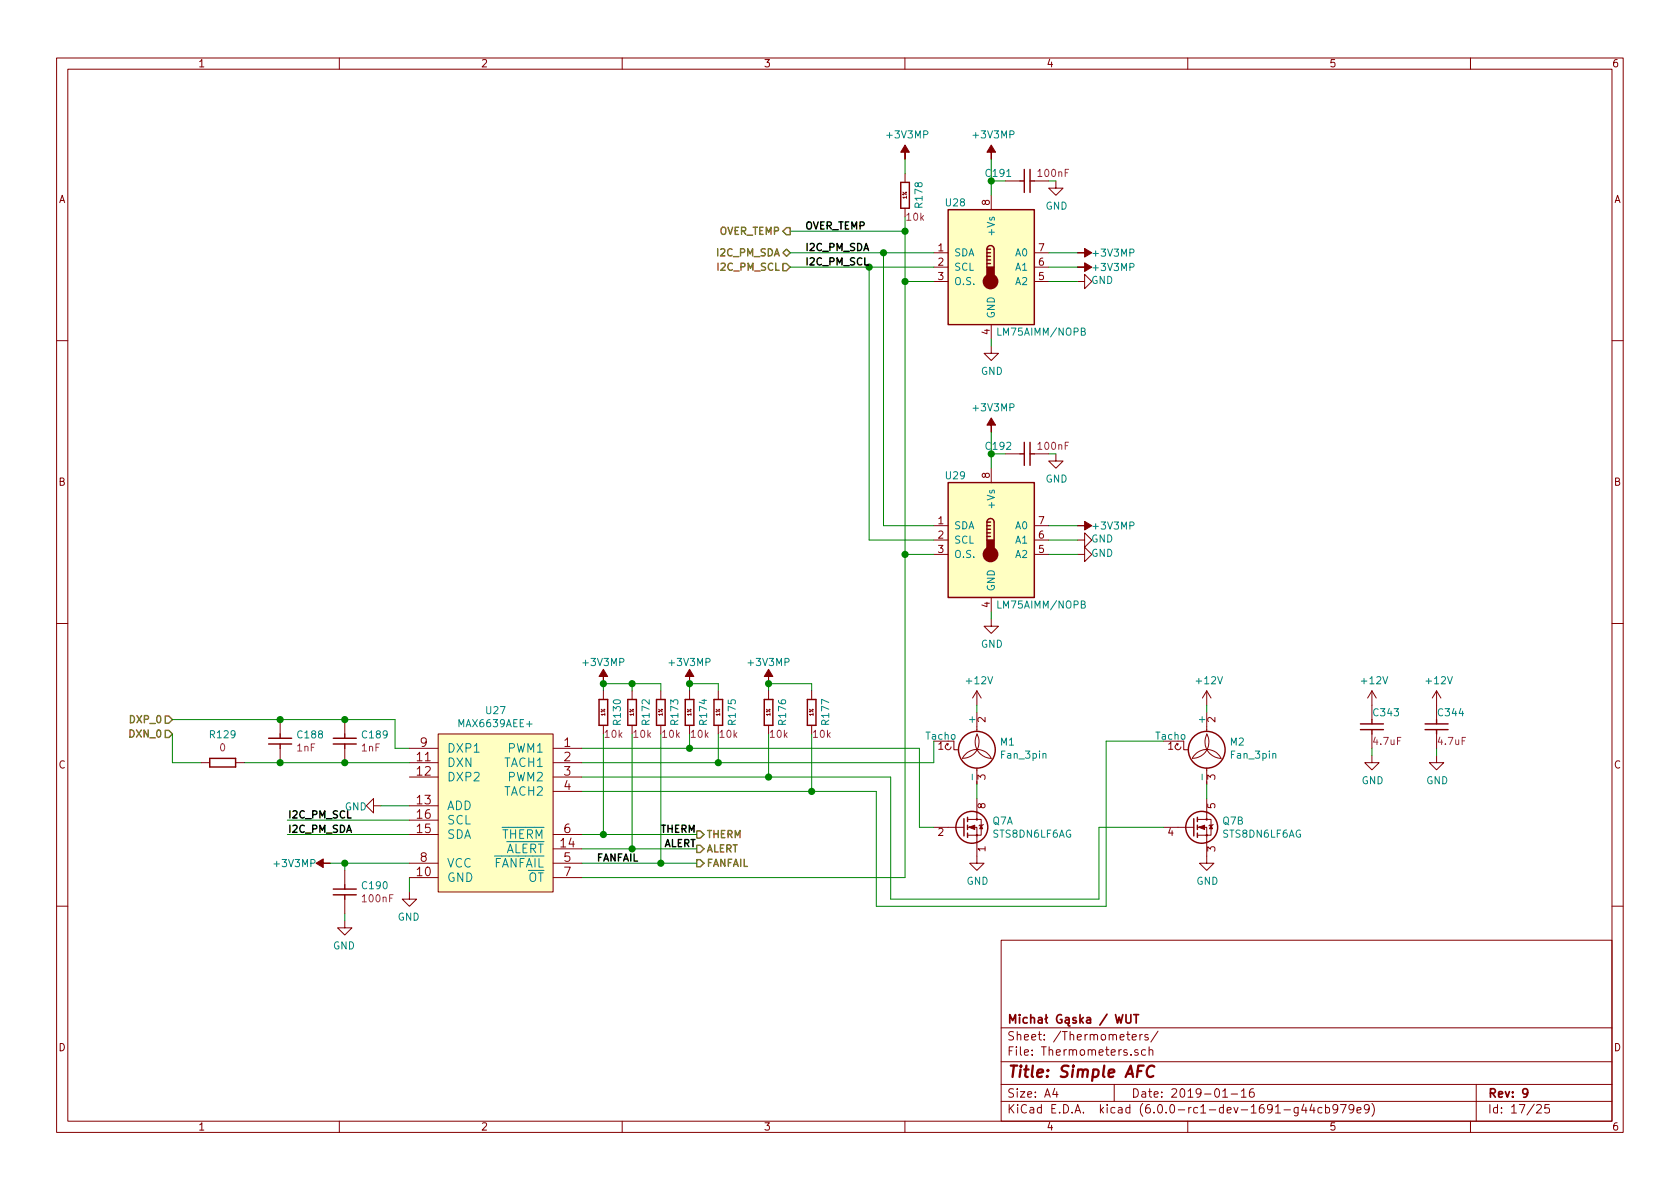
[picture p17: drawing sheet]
<svg xmlns="http://www.w3.org/2000/svg" width="297mm" height="210mm" viewBox="0 0 297 210" stroke-linecap="round" stroke-linejoin="round" font-family="sans-serif">
<defs><g id="words">
<text font-size="2.8" fill="#840000" x="178" y="190.5">Title: Simple AFC</text>
<g font-size="2.1" fill="#840000">
<text x="73.8" y="137.2">12</text>
<text x="73.8" y="134.6">11</text>
<text x="74.3" y="132.1">9</text>
<text x="99.7" y="132.1">1</text>
<text x="99.7" y="134.6">2</text>
<text x="99.7" y="137.2">3</text>
<text x="73.8" y="142.2">13</text>
<text x="99.7" y="139.7">4</text>
<text x="73.8" y="144.8">16</text>
<text x="73.8" y="147.3">15</text>
<text x="99.2" y="149.9">14</text>
<text x="99.7" y="147.3">6</text>
<text x="73.8" y="154.9">10</text>
<text x="74.3" y="152.4">8</text>
<text x="99.7" y="152.4">5</text>
<text x="99.7" y="154.9">7</text>
<text x="178" y="184">Sheet: /Thermometers/</text>
<text x="178" y="181">Micha Gska / WUT</text>
<text x="178" y="186.7">File: Thermometers.sch</text>
<text x="178" y="196.9">KiCad E.D.A. kicad (6.0.0-rc1-dev-1691-g44cb979e9)</text>
<text x="178" y="194.1">Size: A4</text>
<text x="200" y="194.1">Date: 2019-01-16</text>
<text x="263" y="194.1">Rev: 9</text>
<text x="263" y="196.9">Id: 17/25</text>
</g>
<g font-size="2.1" fill="#008484">
<text x="79" y="133.1">DXP1</text>
<text x="79" y="135.6">DXN</text>
<text x="89.2" y="135.6">TACH1</text>
<text x="89.9" y="133.1">PWM1</text>
<text x="79" y="138.2">DXP2</text>
<text x="79" y="143.3">ADD</text>
<text x="89.2" y="140.7">TACH2</text>
<text x="89.9" y="138.2">PWM2</text>
<text x="79" y="145.8">SCL</text>
<text x="79" y="148.3">SDA</text>
<text x="88.7" y="148.3">THERM</text>
<text x="79" y="156">GND</text>
<text x="79" y="153.4">VCC</text>
<text x="87.2" y="153.4">FANFAIL</text>
<text x="89.2" y="150.9">ALERT</text>
<text x="93.3" y="156">OT</text>
</g>
<g font-size="1.8" fill="#840000">
<text x="35" y="11.9">1</text>
<text x="85" y="11.9">2</text>
<text x="135" y="11.9">3</text>
<text x="185" y="11.9">4</text>
<text x="235" y="11.9">5</text>
<text x="285" y="11.9">6</text>
<text x="10.4" y="35.9">A</text>
<text x="285.4" y="35.9">A</text>
<text x="175" y="36.3" transform="rotate(-90 175 36.3)">8</text>
<text x="165.9" y="44.4">1</text>
<text x="165.9" y="47">2</text>
<text x="183.7" y="47">6</text>
<text x="183.7" y="44.4">7</text>
<text x="165.9" y="49.5">3</text>
<text x="183.7" y="49.5">5</text>
<text x="175" y="59.2" transform="rotate(-90 175 59.2)">4</text>
<text x="10.4" y="85.9">B</text>
<text x="175" y="84.6" transform="rotate(-90 175 84.6)">8</text>
<text x="285.4" y="85.9">B</text>
<text x="165.9" y="92.7">1</text>
<text x="165.9" y="95.2">2</text>
<text x="183.7" y="95.2">6</text>
<text x="183.7" y="92.7">7</text>
<text x="165.9" y="97.8">3</text>
<text x="183.7" y="97.8">5</text>
<text x="175" y="107.4" transform="rotate(-90 175 107.4)">4</text>
<text x="174.2" y="127.7" transform="rotate(-90 174.2 127.7)">2</text>
<text x="214.9" y="127.7" transform="rotate(-90 214.9 127.7)">2</text>
<text x="10.4" y="135.9">C</text>
<text x="165.9" y="132.6">1</text>
<text x="174.2" y="137.9" transform="rotate(-90 174.2 137.9)">3</text>
<text x="206.5" y="132.6">1</text>
<text x="214.9" y="137.9" transform="rotate(-90 214.9 137.9)">3</text>
<text x="285.4" y="135.9">C</text>
<text x="174.2" y="143" transform="rotate(-90 174.2 143)">8</text>
<text x="214.9" y="143" transform="rotate(-90 214.9 143)">5</text>
<text x="165.9" y="147.8">2</text>
<text x="206.5" y="147.8">4</text>
<text x="174.2" y="150.6" transform="rotate(-90 174.2 150.6)">1</text>
<text x="214.9" y="150.6" transform="rotate(-90 214.9 150.6)">3</text>
<text x="10.4" y="185.9">D</text>
<text x="285.4" y="185.9">D</text>
<text x="35" y="199.9">1</text>
<text x="85" y="199.9">2</text>
<text x="135" y="199.9">3</text>
<text x="185" y="199.9">4</text>
<text x="235" y="199.9">5</text>
<text x="285" y="199.9">6</text>
</g>
<g font-size="1.8" fill="#008484">
<text x="157" y="24.5">+3V3MP</text>
<text x="172.2" y="24.5">+3V3MP</text>
<text x="174.4" y="31.3">C191</text>
<text x="163.1" y="36.6" transform="rotate(-90 163.1 36.6)">R178</text>
<text x="167.3" y="36.5">U28</text>
<text x="175.9" y="41.3" transform="rotate(-90 175.9 41.3)">+Vs</text>
<text x="184.9" y="37.1">GND</text>
<text x="168.7" y="45.3">SDA</text>
<text x="168.7" y="47.9">SCL</text>
<text x="179.6" y="47.9">A1</text>
<text x="179.6" y="45.3">A0</text>
<text x="193.4" y="45.4">+3V3MP</text>
<text x="193.4" y="47.9">+3V3MP</text>
<text x="168.7" y="50.4">O.S.</text>
<text x="179.6" y="50.4">A2</text>
<text x="192.9" y="50.2">GND</text>
<text x="175.9" y="56.4" transform="rotate(-90 175.9 56.4)">GND</text>
<text x="176.7" y="59.4">LM75AIMM/NOPB</text>
<text x="173.4" y="66.3">GND</text>
<text x="172.2" y="72.7">+3V3MP</text>
<text x="174.4" y="79.5">C192</text>
<text x="167.3" y="84.8">U29</text>
<text x="175.9" y="89.6" transform="rotate(-90 175.9 89.6)">+Vs</text>
<text x="184.9" y="85.3">GND</text>
<text x="168.7" y="93.6">SDA</text>
<text x="179.6" y="93.6">A0</text>
<text x="192.9" y="95.9">GND</text>
<text x="193.4" y="93.6">+3V3MP</text>
<text x="168.7" y="96.1">SCL</text>
<text x="168.7" y="98.7">O.S.</text>
<text x="179.6" y="98.7">A2</text>
<text x="179.6" y="96.1">A1</text>
<text x="192.9" y="98.5">GND</text>
<text x="175.9" y="104.6" transform="rotate(-90 175.9 104.6)">GND</text>
<text x="176.7" y="107.6">LM75AIMM/NOPB</text>
<text x="103.3" y="117.8">+3V3MP</text>
<text x="118.5" y="117.8">+3V3MP</text>
<text x="132.5" y="117.8">+3V3MP</text>
<text x="173.4" y="114.5">GND</text>
<text x="171" y="121">+12V</text>
<text x="211.7" y="121">+12V</text>
<text x="240.9" y="121">+12V</text>
<text x="252.3" y="121">+12V</text>
<text x="37.3" y="130.6">R129</text>
<text x="52.7" y="130.6">C188</text>
<text x="64.2" y="130.6">C189</text>
<text x="81.4" y="128.6">MAX6639AEE+</text>
<text x="86" y="126.3">U27</text>
<text x="109.8" y="128.1" transform="rotate(-90 109.8 128.1)">R130</text>
<text x="114.9" y="128.1" transform="rotate(-90 114.9 128.1)">R172</text>
<text x="119.9" y="128.1" transform="rotate(-90 119.9 128.1)">R173</text>
<text x="125" y="128.1" transform="rotate(-90 125 128.1)">R174</text>
<text x="130.1" y="128.1" transform="rotate(-90 130.1 128.1)">R175</text>
<text x="139" y="128.1" transform="rotate(-90 139 128.1)">R176</text>
<text x="146.6" y="128.1" transform="rotate(-90 146.6 128.1)">R177</text>
<text x="163.8" y="130.8">Tacho</text>
<text x="172.5" y="127.8" transform="rotate(-90 172.5 127.8)">+</text>
<text x="176.9" y="131.8">M1</text>
<text x="204.4" y="130.8">Tacho</text>
<text x="213.1" y="127.8" transform="rotate(-90 213.1 127.8)">+</text>
<text x="217.6" y="131.8">M2</text>
<text x="243" y="126.7">C343</text>
<text x="254.4" y="126.7">C344</text>
<text x="172.5" y="137.7" transform="rotate(-90 172.5 137.7)">-</text>
<text x="177.1" y="134.2">Fan_3pin</text>
<text x="213.1" y="137.7" transform="rotate(-90 213.1 137.7)">-</text>
<text x="217.8" y="134.2">Fan_3pin</text>
<text x="61" y="143.3">GND</text>
<text x="240.7" y="138.7">GND</text>
<text x="252.2" y="138.7">GND</text>
<text x="175.5" y="145.8">Q7A</text>
<text x="175.6" y="148.1">STS8DN6LF6AG</text>
<text x="216.2" y="145.8">Q7B</text>
<text x="216.3" y="148.1">STS8DN6LF6AG</text>
<text x="48.6" y="153.3">+3V3MP</text>
<text x="64.2" y="157.2">C190</text>
<text x="170.9" y="156.5">GND</text>
<text x="211.5" y="156.5">GND</text>
<text x="58.9" y="167.9">GND</text>
<text x="70.3" y="162.8">GND</text>
</g>
<g font-size="1.8" fill="#840084">
<text x="183.7" y="31.3">100nF</text>
<text x="160.4" y="39">10k</text>
<text x="183.7" y="79.5">100nF</text>
<text x="107" y="130.5">10k</text>
<text x="112.1" y="130.5">10k</text>
<text x="117.2" y="130.5">10k</text>
<text x="122.3" y="130.5">10k</text>
<text x="127.3" y="130.5">10k</text>
<text x="136.2" y="130.5">10k</text>
<text x="143.8" y="130.5">10k</text>
<text x="243" y="131.7">4.7uF</text>
<text x="254.4" y="131.7">4.7uF</text>
<text x="38.9" y="132.9">0</text>
<text x="52.6" y="132.9">1nF</text>
<text x="64" y="132.9">1nF</text>
<text x="64.2" y="159.6">100nF</text>
</g>
<g font-size="1.8" fill="#848400">
<text x="127.2" y="41.5">OVER_TEMP</text>
<text x="127" y="45.3">I2C_PM_SDA</text>
<text x="127.2" y="47.9">I2C_PM_SCL</text>
<text x="23.2" y="130.4">DXN_0</text>
<text x="23.2" y="127.9">DXP_0</text>
<text x="124.8" y="148.2">THERM</text>
<text x="124.8" y="150.7">ALERT</text>
<text x="124.8" y="153.3">FANFAIL</text>
</g>
<g font-size="1.8">
<text x="142.2" y="40.6">OVER_TEMP</text>
<text x="142.2" y="44.4">I2C_PM_SDA</text>
<text x="142.2" y="46.9">I2C_PM_SCL</text>
<text x="50.8" y="147.3">I2C_PM_SDA</text>
<text x="50.8" y="144.7">I2C_PM_SCL</text>
<text x="116.9" y="147.3">THERM</text>
<text x="117.3" y="149.8">ALERT</text>
<text x="105.5" y="152.3">FANFAIL</text>
</g>
<g font-size=".9" fill="#840000">
<text x="160.3" y="35.2" transform="rotate(-90 160.3 35.2)">1%</text>
<text x="107" y="126.6" transform="rotate(-90 107 126.6)">1%</text>
<text x="112" y="126.6" transform="rotate(-90 112 126.6)">1%</text>
<text x="117.1" y="126.6" transform="rotate(-90 117.1 126.6)">1%</text>
<text x="122.2" y="126.6" transform="rotate(-90 122.2 126.6)">1%</text>
<text x="127.3" y="126.6" transform="rotate(-90 127.3 126.6)">1%</text>
<text x="136.2" y="126.6" transform="rotate(-90 136.2 126.6)">1%</text>
<text x="143.8" y="126.6" transform="rotate(-90 143.8 126.6)">1%</text>
</g>
</g></defs>
<g fill="none" stroke="#840000" stroke-width=".18">
<path d="M10 10.3h277v189.9h-277zM12 12.2h273v186.1h-273zM60 10.3v1.9M110 10.3v1.9M160 10.3v1.9M210 10.3v1.9M260 10.3v1.9M160 30.7v1.6M160 36.8v1.5M175.3 34.5v2.6M177.8 32h2.5M182.9 32h2.5"/>
<path d="M186.7 32v1.3h1.3l-1.3 1.2-1.3-1.2h1.3M165.1 44.7h2.5M165.1 47.2h2.5M165.1 49.8h2.5M175.3 57.4v2.5M182.9 44.7h2.5M182.9 47.2h2.5M182.9 49.8h2.5M190.5 49.8h1.3v-1.3l1.2 1.3-1.2 1.2v-1.2M10 60.2h2M175.3 61.2v1.3h1.2l-1.2 1.2-1.3-1.2h1.3M285 60.2h2"/>
<path d="M165.1 93h2.5M165.1 95.5h2.5M165.1 98h2.5M175.3 82.8v2.5M177.8 80.3h2.5M182.9 93h2.5M182.9 95.5h2.5M182.9 98h2.5M182.9 80.3h2.5M186.7 80.3v1.2h1.3l-1.3 1.3-1.3-1.3h1.3M190.5 98h1.3v-1.2l1.2 1.2-1.2 1.3v-1.3M190.5 95.5h1.3v-1.3l1.2 1.3-1.2 1.3v-1.3"/>
<path d="M10 110.3h2M175.3 109.5v1.2h1.2l-1.2 1.3-1.3-1.3h1.3M175.3 105.7v2.5M285 110.3h2M35.6 134.9h1.5M41.7 134.9h1.5M49.5 127.2v2.6M49.5 132.3v2.6M61 127.2v2.6M61 132.3v2.6M72.4 132.3h5.1M72.4 137.4h5.1"/>
<path d="M72.4 134.9h5.1M77.5 129.8h20.3v27.9h-20.3zM97.8 132.3h5.1M97.8 137.4h5.1M97.8 134.9h5.1M97.8 139.9h5.1M106.7 122.2v1.5M106.7 128.3v1.5M111.8 122.2v1.5M111.8 128.3v1.5M116.8 122.2v1.5M116.8 128.3v1.5"/>
<path d="M121.9 122.2v1.5M121.9 128.3v1.5M127 122.2v1.5M127 128.3v1.5M135.9 122.2v1.5M135.9 128.3v1.5M143.5 122.2v1.5M143.5 128.3v1.5M167.4 131.4l.2 .2M167.6 131.6l-.4 .3-.1 .3 .2 .2 .5 .2 .3-.5M167.6 131.6l-.1 .2M168.7 131.1v1.5h.7"/>
<path d="M172.7 129.8a2.86 2.86 0 0 1-2.5 4.3M172.7 122.2v2.5M172.7 126v3.3M172.7 135.8v2.9M172.7 122.2l-.7 1.2M172.7 122.2l.8 1.2M172.8 129.8a2.9 2.9 0 0 0 2.5 4.3 2.83 2.83 0 0 0-2.6-1.6 2.83 2.83 0 0 0-2.5 1.6M208 131.4l.3 .2M208.3 131.6l-.5 .3v.3l.1 .2 .6 .2 .3-.5M208.3 131.6l-.1 .2M209.3 131.1v1.5h.8M213.4 129.8a2.86 2.86 0 0 1-2.6 4.3"/>
<path d="M213.4 122.2v2.5M213.4 126v3.3M213.4 135.8v2.9M213.4 122.2l-.8 1.2M213.4 122.2l.7 1.2M213.4 129.8a2.9 2.9 0 0 0 2.5 4.3 2.83 2.83 0 0 0-2.5-1.6 2.83 2.83 0 0 0-2.6 1.6M242.6 133.6v1.3h1.2l-1.2 1.2-1.3-1.2h1.3M242.6 122.2l-.8 1.2M242.6 122.2v5M242.6 129.8v2.5M242.6 122.2l.7 1.2M254 133.6v1.3h1.3l-1.3 1.2-1.3-1.2h1.3"/>
<path d="M254 122.2l-.8 1.2M254 122.2v5M254 129.8v2.5M254 122.2l.8 1.2M61 153.9v2.6M61 159v2.5M66 142.5v-1.3l-1.2 1.3 1.2 1.3v-1.3h1.3M72.4 157.7v1.3h-1.3l1.3 1.3 1.3-1.3h-1.3M72.4 155.2h5.1M72.4 152.6h5.1M72.4 147.6h5.1M72.4 145h5.1"/>
<path d="M72.4 142.5h5.1M97.8 155.2h5.1M97.8 152.6h5.1M97.8 147.6h5.1M97.8 150.1h5.1M165.1 146.3h5.3M171.1 147.7h1.6v1.3M171.1 146.3h1.6v1.3M172.7 148.8v3.8h1.3l-1.3 1.3-1.3-1.3h1.3M172.7 141.2v2.6M173 143.6h-.3v1.3h-1.5M173 144.9h.5v2.8h-.8"/>
<path d="M173.9 145.8l-.8 .2M205.7 146.3h5.4M211.7 147.7h1.7v1.3M211.7 146.3h1.7v1.3M213.4 148.8v3.8h1.2l-1.2 1.3-1.3-1.3h1.3M213.4 141.2v2.6M213.6 143.6h-.2v1.3h-1.6M213.6 144.9h.5v2.8h-.7M214.5 145.8l-.8 .2M10 160.2h2M61 162.8v1.3h-1.3l1.3 1.2 1.2-1.2h-1.2M177 166.3h108v32h-108z"/>
<path d="M285 160.2h2M60 198.3v1.9M110 198.3v1.9M160 198.3v1.9M177 194.8h108M177 191.8h108M177 187.8h108M177 181.8h108M186.5 192.5l-.4 1h1M186.8 193v1M197 191.8v3M200.2 183.4l.7-.1-.1-.3-.4-.1-.2 .2 .1 .7h.5"/>
<path d="M201.2 185.7a.37 .37 0 0 0-.6 .1l.1 .2 .5 .2 .1 .1-.3 .3-.4-.1M201.5 182.9v1M202 182.9l-.3 .1-.2 .2M202.5 185.7l-.4-.1-.3 .3 .1 .6 .2 .1 .4-.1M203 183l-.4-.1-.2 .2 .1 .3 .5 .1v.3h-.6M203.2 185.7h.1a.37 .37 0 0 1 .5 .1v.8M203.2 185.1v1.5M204.7 182.3l-1.2 2M210 198.3v1.9M216.2 194h.8M217.7 193.5h1.1M219.5 193l.4-.5v1.5"/>
<path d="M219.5 194h.8M221.6 192.5a.59 .59 0 0 0-.7 .7l.1 .7 .2 .1 .5-.1 .1-.5-.2-.2-.4-.1-.3 .3M229.5 195.8v1.2l-.3 .3h-.3M229.5 195.9l-.4-.1-.3 .3 .1 .6 .2 .1 .4-.1M230.5 195.2l-.4 1.1h1M230.9 195.8v1M232 195.2l-.4 1.1h.9M232.3 195.8v1M233.7 195.9l-.4-.1-.3 .3 .1 .6h.6M234.4 195.9l.4-.1 .3 .3-.1 .6-.2 .1-.4-.1M234.4 195.3v1.5M236.5 196l-.1 .1a.48 .48 0 0 1-.6 .1l-.1-.2 .1-.6a.48 .48 0 0 1 .7 .2 1.01 1.01 0 0 1-.4 1.2h-.3"/>
<path d="M237 195.3h1l-.6 1.5M239.4 196l-.3 .3h-.3l-.3-.3v-.4l.2-.2 .4-.1 .2 .2a1.19 1.19 0 0 1-.2 1.2l-.4 .1M239.9 196.3l.7-.1v-.3l-.4-.1-.3 .2 .1 .7h.6M242.1 196l-.3 .3h-.3l-.3-.3v-.4l.2-.2 .4-.1 .2 .2a1.13 1.13 0 0 1-.2 1.2l-.4 .1M242.6 195.1a1.71 1.71 0 0 1 0 2.3M260 198.3v1.9M261 191.8v6.5M271.7 195.5l.2-.2h.4l.2 .5-.9 1h.9M273.9 195.3h-.7l-.1 .7 .2-.1 .5 .1 .2 .2-.1 .5-.2 .1-.6-.1"/>
<circle cx="172.7" cy="144.9" r=".13"/>
<circle cx="172.7" cy="147.7" r=".13"/>
<circle cx="213.4" cy="147.7" r=".13"/>
<circle cx="213.4" cy="144.9" r=".13"/>
</g>
<path d="M197.2 179.4l.4 1.5 .3-1 .3 1 .3-1.5M199.1 179.4v1.2l.3 .3h.3l.2-.3v-1.2M200.5 179.4h.8M200.9 179.4v1.5M270.1 193.2l-.3 .3h-.3l-.3-.3v-.4l.2-.2 .4-.1 .2 .2a1.19 1.19 0 0 1-.2 1.2l-.4 .1" fill="none" stroke="#840000" stroke-width=".3"/>
<path d="M204.1 188.6a.87 .87 0 0 0-1 0 .87 .87 0 0 0-.4 1 .7 .7 0 0 0 .4 .8 .7 .7 0 0 0 .8-.1" fill="none" stroke="#840000" stroke-width=".41"/>
<g fill="#ffffc2" stroke="#ffffc2" stroke-width=".18">
<path d="M167.6 37.1h15.3v20.3h-15.3z"/>
<path d="M167.6 85.3h15.3v20.4h-15.3z"/>
<path d="M77.5 129.8h20.3v27.9h-20.3z"/>
</g>
<g fill="none" stroke="#840000" stroke-width=".25">
<path d="M159.3 32.3h1.5v4.5h-1.5zM167.6 37.1h15.3v20.3h-15.3zM180.3 32h.8M181.1 30v4M182.1 30v4M182.1 32h.8M174.5 44.1a.63 .63 0 0 1 .6-.7 .63 .63 0 0 1 .7 .7v3.1M174.5 46.6h.6M174.5 46h.6M174.5 45.3h.6M174.5 44.7h.6M174.5 44.1v3.1"/>
<path d="M174.5 44.1h.6M181.1 78.2v4.1M182.1 78.2v4.1M167.6 85.3h15.3v20.4h-15.3zM174.5 92.3a.63 .63 0 0 1 .6-.6 .63 .63 0 0 1 .7 .6v3.2M174.5 92.3v3.2M174.5 94.9h.6M174.5 94.2h.6M174.5 93.6h.6M174.5 93h.6M174.5 92.3h.6M180.3 80.3h.8"/>
<path d="M182.1 80.3h.8M37.1 134.1h4.6v1.5h-4.6zM47.5 130.6h4.1M47.5 131.6h4.1M49.5 129.8v.8M49.5 131.6v.7M58.9 130.6h4.1M58.9 131.6h4.1M61 129.8v.8M61 131.6v.7M105.9 123.7h1.5v4.6h-1.5zM111 123.7h1.5v4.6h-1.5z"/>
<path d="M116.1 123.7h1.5v4.6h-1.5zM121.2 123.7h1.5v4.6h-1.5zM126.2 123.7h1.6v4.6h-1.6zM135.1 123.7h1.6v4.6h-1.6zM142.7 123.7h1.6v4.6h-1.6zM240.5 128h4.1M240.5 129h4.1M242.6 127.2v.8M242.6 129v.8M252 128h4M252 129h4M254 127.2v.8"/>
<path d="M254 129v.8M58.9 157.2h4.1M58.9 158.2h4.1M61 156.5v.7M61 158.2v.8M170.4 144.8v3M171.1 144.5v.8M171.1 145.9v.8M171.1 147.3v.8M211.1 144.8v3M211.7 144.5v.8M211.7 145.9v.8"/>
<path d="M211.7 147.3v.8"/>
<circle cx="172.7" cy="132.6" r="3.3"/>
<circle cx="213.4" cy="132.6" r="3.3"/>
<circle cx="171.8" cy="146.3" r="2.82"/>
<circle cx="212.5" cy="146.3" r="2.82"/>
</g>
<g fill="#840000" stroke="#840000" stroke-width=".25">
<path d="M174.5 47.2h1.3v1.9h-1.3z"/>
<path d="M174.5 95.5h1.3v1.9h-1.3z"/>
<circle cx="175.1" cy="49.8" r="1.27"/>
<circle cx="175.1" cy="98" r="1.27"/>
</g>
<path d="M191.2 58.6h.5l.1-.2v-.3l-.6-.1v1.3h.5l.1-.1 .1-.4-.3-.2M191.2 106.9l.5-.1 .1-.2v-.2l-.6-.1v1.2h.5l.1-.1 .1-.3-.3-.2" fill="none" stroke="#008484" stroke-width=".18"/>
<g fill="#840000" stroke="#840000" stroke-width=".18">
<path d="M175.3 25.6l.7 1.3h-.7v1.3v-1.3h-.8z"/>
<path d="M190.5 44.7h1.3v-.8l1.2 .8-1.2 .8v-.8z"/>
<path d="M190.5 47.2h1.3v-.7l1.2 .7-1.2 .8v-.8z"/>
<path d="M175.3 73.9l.7 1.3h-.7v1.2v-1.2h-.8z"/>
<path d="M190.5 93h1.3v-.8l1.2 .8-1.2 .7v-.7z"/>
<path d="M160 25.6l.8 1.3h-.8v1.3v-1.3h-.7z"/>
<path d="M55.9 152.6l1.2-.7v.7h1.3h-1.3v.8z"/>
<path d="M173.5 145.9l.2 .7h-.5z"/>
<path d="M171.3 146.3l1-.4v.8z"/>
<path d="M214.1 145.9l.3 .7h-.5z"/>
<path d="M212 146.3l1-.4v.8z"/>
<path d="M121.9 118.4l.8 1.2h-.8v1.3v-1.3h-.7z"/>
<path d="M135.9 118.4l.8 1.2h-.8v1.3v-1.3h-.8z"/>
<path d="M106.7 118.4l.7 1.2h-.7v1.3v-1.3h-.8z"/>
</g>
<g fill="none" stroke="#008400" stroke-width=".18">
<path d="M160 28.2v2.5M160 38.3v116.9h-57.1M175.3 28.2v6.3M175.3 32h2.5M185.4 32h1.3M139.7 44.7h25.4M139.7 47.2h25.4M139.7 40.9h20.3M153.7 47.2v48.3h11.4M156.2 44.7v48.3h8.9M160 49.8h5.1M175.3 59.9v1.3"/>
<path d="M185.4 44.7h5.1M185.4 47.2h5.1M185.4 49.8h5.1M175.3 76.4v6.4M160 98h5.1M175.3 80.3h2.5M185.4 80.3h1.3M185.4 93h5.1M185.4 98h5.1M185.4 95.5h5.1M175.3 108.2v1.3M30.5 129.8v5.1h5.1"/>
<path d="M30.5 127.2h39.3v5.1h2.6M43.2 134.9h29.2M102.9 132.3h59.7v14h2.5M102.9 137.4h54.6v21.6h36.8v-12.7h11.4M106.7 122.2v-1.3h10.1v1.3M106.7 129.8v17.8M111.8 120.9v1.3M111.8 129.8v20.3M116.8 129.8v22.8M121.9 122.2v-1.3h5.1v1.3M121.9 129.8v2.5M127 129.8v5.1"/>
<path d="M135.9 122.2v-1.3h7.6v1.3M135.9 129.8v7.6M143.5 129.8v10.1M165.1 131.1v3.8h-62.2M172.7 124.7v1.3M172.7 138.7v2.5M205.7 131.1h-10.1v29.2h-40.7v-20.4h-52M213.4 124.7v1.3M213.4 138.7v2.5M242.6 132.3v1.3M254 132.3v1.3M50.8 147.6h21.6"/>
<path d="M50.8 145h21.6M58.4 152.6h14M61 152.6v1.3M67.3 142.5h5.1M72.4 155.2v2.5M102.9 152.6h20.3M102.9 150.1h20.3M102.9 147.6h20.3M61 161.5v1.3"/>
</g>
<g fill="#008400" stroke="#008400" stroke-width=".25">
<circle cx="175.3" cy="32" r=".51"/>
<circle cx="175.3" cy="80.3" r=".51"/>
<circle cx="156.2" cy="44.7" r=".51"/>
<circle cx="153.7" cy="47.2" r=".51"/>
<circle cx="160" cy="49.8" r=".51"/>
<circle cx="61" cy="152.6" r=".51"/>
<circle cx="160" cy="40.9" r=".51"/>
<circle cx="135.9" cy="120.9" r=".51"/>
<circle cx="160" cy="98" r=".51"/>
<circle cx="121.9" cy="132.3" r=".51"/>
<circle cx="121.9" cy="120.9" r=".51"/>
<circle cx="106.7" cy="147.6" r=".51"/>
<circle cx="111.8" cy="150.1" r=".51"/>
<circle cx="116.8" cy="152.6" r=".51"/>
<circle cx="106.7" cy="120.9" r=".51"/>
<circle cx="111.8" cy="120.9" r=".51"/>
<circle cx="135.9" cy="137.4" r=".51"/>
<circle cx="143.5" cy="139.9" r=".51"/>
<circle cx="127" cy="134.9" r=".51"/>
<circle cx="49.5" cy="127.2" r=".51"/>
<circle cx="49.5" cy="134.9" r=".51"/>
<circle cx="61" cy="127.2" r=".51"/>
<circle cx="61" cy="134.9" r=".51"/>
</g>
<path d="M138.4 44.7l.7-.6 .6 .6-.6 .6zM138.4 46.6h.7l.6 .6-.6 .7h-.7zM139.1 40.3h.6v1.2h-.6l-.7-.6zM29.2 126.6h.6l.7 .6-.7 .7h-.6zM29.2 129.2h.6l.7 .6-.7 .6h-.6zM123.2 149.5h.6l.7 .6-.7 .6h-.6zM123.2 146.9h.6l.7 .7-.7 .6h-.6zM123.2 152h.6l.7 .6-.7 .7h-.6z" fill="none" stroke="#848400" stroke-width=".25"/>
<use href="#words"/>
</svg>
